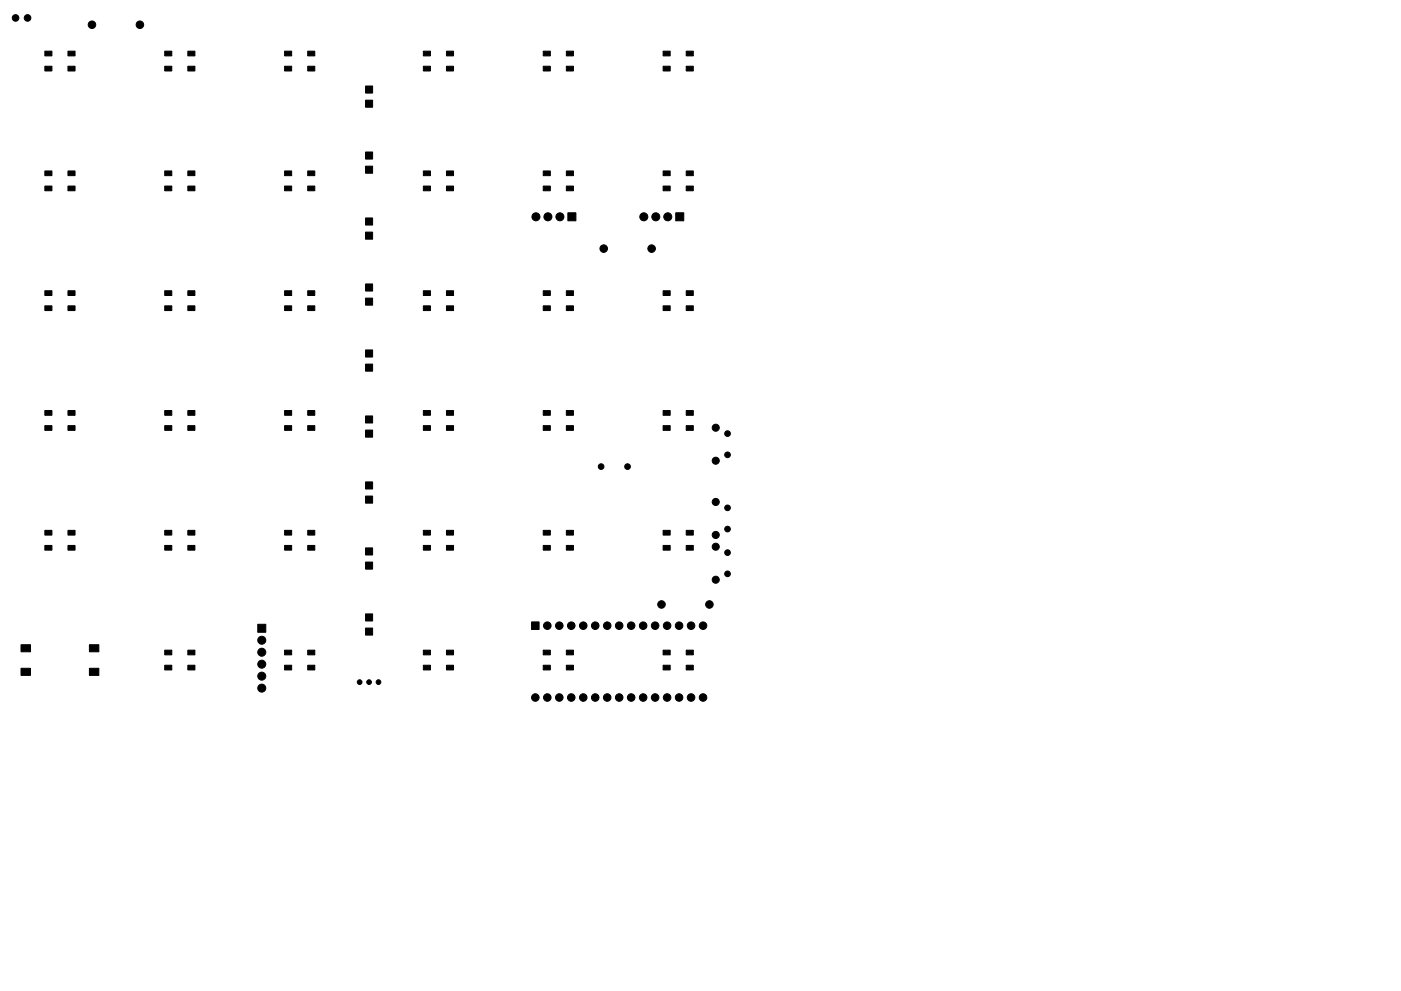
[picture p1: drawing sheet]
<svg xmlns="http://www.w3.org/2000/svg" width="297mm" height="210mm" viewBox="0 0 297 210" stroke-linecap="round" stroke-linejoin="round" font-family="sans-serif">
<g fill="#000" stroke="#000" stroke-width=".21">
<path d="M9.5 10.9h1.5v1h-1.5zM9.5 14.1h1.5v1h-1.5zM14.4 10.9h1.5v1h-1.5zM14.4 14.1h1.5v1h-1.5zM34.9 10.9h1.5v1h-1.5zM34.9 14.1h1.5v1h-1.5zM39.8 10.9h1.5v1h-1.5zM39.8 14.1h1.5v1h-1.5zM60.3 10.9h1.5v1h-1.5zM60.3 14.1h1.5v1h-1.5zM65.2 10.9h1.5v1h-1.5zM65.2 14.1h1.5v1h-1.5z"/>
<path d="M77.5 18.2h1.5v1.5h-1.5zM89.8 10.9h1.5v1h-1.5zM89.8 14.1h1.5v1h-1.5zM94.7 10.9h1.5v1h-1.5zM94.7 14.1h1.5v1h-1.5zM115.2 10.9h1.5v1h-1.5zM115.2 14.1h1.5v1h-1.5zM120.1 10.9h1.5v1h-1.5zM120.1 14.1h1.5v1h-1.5zM140.6 10.9h1.5v1h-1.5zM140.6 14.1h1.5v1h-1.5zM145.5 10.9h1.5v1h-1.5z"/>
<path d="M145.5 14.1h1.5v1h-1.5zM9.5 36.3h1.5v1h-1.5zM14.4 36.3h1.5v1h-1.5zM34.9 36.3h1.5v1h-1.5zM39.8 36.3h1.5v1h-1.5zM60.3 36.3h1.5v1h-1.5zM65.2 36.3h1.5v1h-1.5zM77.5 32.2h1.5v1.5h-1.5zM77.5 35.2h1.5v1.5h-1.5zM77.5 21.2h1.5v1.5h-1.5zM89.8 36.3h1.5v1h-1.5zM94.7 36.3h1.5v1h-1.5z"/>
<path d="M115.2 36.3h1.5v1h-1.5zM120.1 36.3h1.5v1h-1.5zM140.6 36.3h1.5v1h-1.5zM145.5 36.3h1.5v1h-1.5zM9.5 39.5h1.5v1h-1.5zM14.4 39.5h1.5v1h-1.5zM34.9 39.5h1.5v1h-1.5zM39.8 39.5h1.5v1h-1.5zM60.3 39.5h1.5v1h-1.5zM65.2 39.5h1.5v1h-1.5zM77.5 46.2h1.5v1.5h-1.5zM77.5 49.2h1.5v1.5h-1.5z"/>
<path d="M89.8 39.5h1.5v1h-1.5zM94.7 39.5h1.5v1h-1.5zM115.2 39.5h1.5v1h-1.5zM120.1 39.5h1.5v1h-1.5zM120.4 45.1h1.7v1.7h-1.7zM140.6 39.5h1.5v1h-1.5zM143.3 45.1h1.7v1.7h-1.7zM145.5 39.5h1.5v1h-1.5zM9.5 61.7h1.5v1h-1.5zM9.5 64.9h1.5v1h-1.5zM14.4 61.7h1.5v1h-1.5zM14.4 64.9h1.5v1h-1.5z"/>
<path d="M34.9 61.7h1.5v1h-1.5zM34.9 64.9h1.5v1h-1.5zM39.8 61.7h1.5v1h-1.5zM39.8 64.9h1.5v1h-1.5zM60.3 61.7h1.5v1h-1.5zM60.3 64.9h1.5v1h-1.5zM65.2 61.7h1.5v1h-1.5zM65.2 64.9h1.5v1h-1.5zM77.5 60.2h1.5v1.5h-1.5zM77.5 63.2h1.5v1.5h-1.5zM77.5 74.2h1.5v1.5h-1.5zM77.5 77.2h1.5v1.5h-1.5z"/>
<path d="M89.8 61.7h1.5v1h-1.5zM89.8 64.9h1.5v1h-1.5zM94.7 61.7h1.5v1h-1.5zM94.7 64.9h1.5v1h-1.5zM115.2 61.7h1.5v1h-1.5zM115.2 64.9h1.5v1h-1.5zM120.1 61.7h1.5v1h-1.5zM120.1 64.9h1.5v1h-1.5zM140.6 61.7h1.5v1h-1.5zM140.6 64.9h1.5v1h-1.5zM145.5 61.7h1.5v1h-1.5zM145.5 64.9h1.5v1h-1.5z"/>
<path d="M9.5 87.1h1.5v1h-1.5zM9.5 90.3h1.5v1h-1.5zM14.4 87.1h1.5v1h-1.5zM14.4 90.3h1.5v1h-1.5zM34.9 87.1h1.5v1h-1.5zM34.9 90.3h1.5v1h-1.5zM39.8 87.1h1.5v1h-1.5zM39.8 90.3h1.5v1h-1.5zM60.3 87.1h1.5v1h-1.5zM60.3 90.3h1.5v1h-1.5zM65.2 87.1h1.5v1h-1.5zM65.2 90.3h1.5v1h-1.5z"/>
<path d="M77.5 88.2h1.5v1.5h-1.5zM77.5 91.2h1.5v1.5h-1.5zM89.8 87.1h1.5v1h-1.5zM89.8 90.3h1.5v1h-1.5zM94.7 87.1h1.5v1h-1.5zM94.7 90.3h1.5v1h-1.5zM115.2 87.1h1.5v1h-1.5zM115.2 90.3h1.5v1h-1.5zM120.1 87.1h1.5v1h-1.5zM120.1 90.3h1.5v1h-1.5zM140.6 87.1h1.5v1h-1.5zM140.6 90.3h1.5v1h-1.5z"/>
<path d="M145.5 87.1h1.5v1h-1.5zM145.5 90.3h1.5v1h-1.5zM9.5 112.5h1.5v1h-1.5zM9.5 115.7h1.5v1h-1.5zM14.4 112.5h1.5v1h-1.5zM14.4 115.7h1.5v1h-1.5zM34.9 112.5h1.5v1h-1.5zM34.9 115.7h1.5v1h-1.5zM39.8 112.5h1.5v1h-1.5zM39.8 115.7h1.5v1h-1.5zM60.3 112.5h1.5v1h-1.5zM60.3 115.7h1.5v1h-1.5z"/>
<path d="M65.2 112.5h1.5v1h-1.5zM65.2 115.7h1.5v1h-1.5zM77.5 102.2h1.5v1.5h-1.5zM77.5 105.2h1.5v1.5h-1.5zM77.5 116.2h1.5v1.5h-1.5zM89.8 112.5h1.5v1h-1.5zM89.8 115.7h1.5v1h-1.5zM94.7 112.5h1.5v1h-1.5zM94.7 115.7h1.5v1h-1.5zM115.2 112.5h1.5v1h-1.5zM115.2 115.7h1.5v1h-1.5zM120.1 112.5h1.5v1h-1.5z"/>
<path d="M120.1 115.7h1.5v1h-1.5zM140.6 112.5h1.5v1h-1.5zM140.6 115.7h1.5v1h-1.5zM145.5 112.5h1.5v1h-1.5zM145.5 115.7h1.5v1h-1.5zM4.5 136.8h2v1.5h-2zM19 136.8h2v1.5h-2zM34.9 137.9h1.5v1h-1.5zM39.8 137.9h1.5v1h-1.5zM54.6 132.4h1.7v1.7h-1.7zM60.3 137.9h1.5v1h-1.5zM65.2 137.9h1.5v1h-1.5z"/>
<path d="M77.5 130.2h1.5v1.5h-1.5zM77.5 133.2h1.5v1.5h-1.5zM77.5 119.2h1.5v1.5h-1.5zM89.8 137.9h1.5v1h-1.5zM94.7 137.9h1.5v1h-1.5zM112.7 131.9h1.6v1.6h-1.6zM115.2 137.9h1.5v1h-1.5zM120.1 137.9h1.5v1h-1.5zM140.6 137.9h1.5v1h-1.5zM145.5 137.9h1.5v1h-1.5zM4.5 141.8h2v1.5h-2zM19 141.8h2v1.5h-2z"/>
<path d="M34.9 141.1h1.5v1h-1.5zM39.8 141.1h1.5v1h-1.5zM60.3 141.1h1.5v1h-1.5zM65.2 141.1h1.5v1h-1.5zM89.8 141.1h1.5v1h-1.5zM94.7 141.1h1.5v1h-1.5zM115.2 141.1h1.5v1h-1.5zM120.1 141.1h1.5v1h-1.5zM140.6 141.1h1.5v1h-1.5zM145.5 141.1h1.5v1h-1.5z"/>
<circle cx="3.3" cy="3.8" r=".7"/>
<circle cx="5.8" cy="3.8" r=".7"/>
<circle cx="19.5" cy="5.2" r=".8"/>
<circle cx="29.7" cy="5.2" r=".8"/>
<circle cx="113.6" cy="46" r=".85"/>
<circle cx="116.2" cy="46" r=".85"/>
<circle cx="118.7" cy="46" r=".85"/>
<circle cx="128" cy="52.7" r=".8"/>
<circle cx="136.5" cy="46" r=".85"/>
<circle cx="138.2" cy="52.7" r=".8"/>
<circle cx="139" cy="46" r=".85"/>
<circle cx="141.6" cy="46" r=".85"/>
<circle cx="127.4" cy="99" r=".6"/>
<circle cx="133.1" cy="99" r=".6"/>
<circle cx="151.7" cy="97.7" r=".75"/>
<circle cx="151.7" cy="90.7" r=".75"/>
<circle cx="154.2" cy="96.5" r=".6"/>
<circle cx="154.2" cy="92" r=".6"/>
<circle cx="151.7" cy="116" r=".75"/>
<circle cx="151.7" cy="113.5" r=".75"/>
<circle cx="151.7" cy="106.5" r=".75"/>
<circle cx="154.2" cy="112.2" r=".6"/>
<circle cx="154.2" cy="117.2" r=".6"/>
<circle cx="154.2" cy="107.7" r=".6"/>
<circle cx="55.5" cy="138.4" r=".85"/>
<circle cx="55.5" cy="135.8" r=".85"/>
<circle cx="116" cy="132.7" r=".8"/>
<circle cx="118.6" cy="132.7" r=".8"/>
<circle cx="121.1" cy="132.7" r=".8"/>
<circle cx="123.7" cy="132.7" r=".8"/>
<circle cx="126.2" cy="132.7" r=".8"/>
<circle cx="128.7" cy="132.7" r=".8"/>
<circle cx="131.3" cy="132.7" r=".8"/>
<circle cx="133.8" cy="132.7" r=".8"/>
<circle cx="136.4" cy="132.7" r=".8"/>
<circle cx="138.9" cy="132.7" r=".8"/>
<circle cx="140.3" cy="128.2" r=".8"/>
<circle cx="141.4" cy="132.7" r=".8"/>
<circle cx="144" cy="132.7" r=".8"/>
<circle cx="146.5" cy="132.7" r=".8"/>
<circle cx="149.1" cy="132.7" r=".8"/>
<circle cx="150.4" cy="128.2" r=".8"/>
<circle cx="151.7" cy="123" r=".75"/>
<circle cx="154.2" cy="121.7" r=".6"/>
<circle cx="55.5" cy="143.5" r=".85"/>
<circle cx="55.5" cy="140.9" r=".85"/>
<circle cx="55.5" cy="146" r=".85"/>
<circle cx="76.2" cy="144.7" r=".5"/>
<circle cx="78.2" cy="144.7" r=".5"/>
<circle cx="80.2" cy="144.7" r=".5"/>
<circle cx="113.5" cy="148" r=".8"/>
<circle cx="116" cy="148" r=".8"/>
<circle cx="118.6" cy="148" r=".8"/>
<circle cx="121.1" cy="148" r=".8"/>
<circle cx="123.7" cy="148" r=".8"/>
<circle cx="126.2" cy="148" r=".8"/>
<circle cx="128.7" cy="148" r=".8"/>
<circle cx="131.3" cy="148" r=".8"/>
<circle cx="133.8" cy="148" r=".8"/>
<circle cx="136.4" cy="148" r=".8"/>
<circle cx="138.9" cy="148" r=".8"/>
<circle cx="141.4" cy="148" r=".8"/>
<circle cx="144" cy="148" r=".8"/>
<circle cx="146.5" cy="148" r=".8"/>
<circle cx="149.1" cy="148" r=".8"/>
</g>
</svg>
